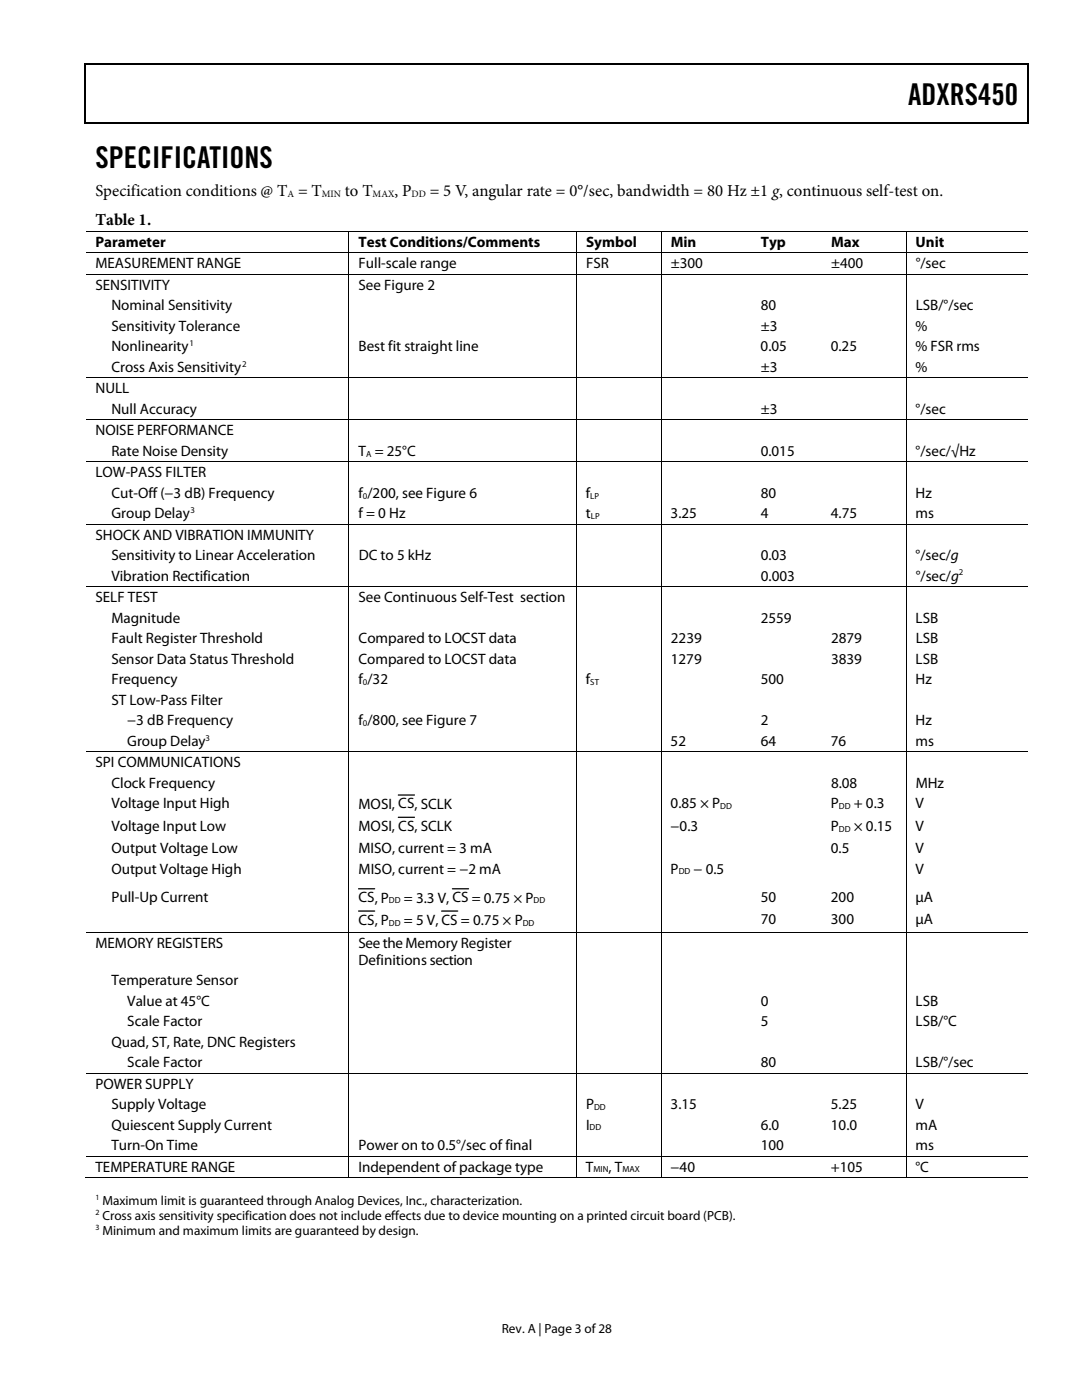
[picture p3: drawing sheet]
<svg xmlns="http://www.w3.org/2000/svg" width="216mm" height="279mm" viewBox="0 0 216 279" stroke-linecap="round" stroke-linejoin="round" font-family="sans-serif">
<defs><g id="words">
<g font-size="6">
<text x="181.2" y="21">ADXRS450</text>
<text x="19" y="33.6">SPECIFICATIONS</text>
</g>
<g font-size="3.3">
<text x="19" y="39.2">Specification conditions @ T = T</text>
<text x="68.8" y="39.2">to T</text>
<text x="78.7" y="39.2">, P</text>
<text x="85.7" y="39.2">= 5 V, angular rate = 0°/sec, bandwidth = 80 Hz ±1 g, continuous self-test on.</text>
<text x="19.1" y="44.9">Table 1.</text>
</g>
<g font-size="3">
<text x="19" y="49.3">Parameter</text>
<text x="19" y="53.6">MEASUREMENT RANGE</text>
<text x="71.5" y="49.3">Test Conditions/Comments</text>
<text x="71.5" y="53.6">Full-scale range</text>
<text x="116.9" y="49.3">Symbol</text>
<text x="117" y="53.6">FSR</text>
<text x="133.8" y="49.3">Min</text>
<text x="133.9" y="53.6">±300</text>
<text x="151.8" y="49.3">Typ</text>
<text x="165.8" y="49.3">Max</text>
<text x="165.8" y="53.6">±400</text>
<text x="182.7" y="49.3">Unit</text>
<text x="182.7" y="53.6">°/sec</text>
<text x="19" y="57.8">SENSITIVITY</text>
<text x="71.5" y="57.8">See Figure 2</text>
<text x="22.2" y="61.9">Nominal Sensitivity</text>
<text x="151.8" y="61.9">80</text>
<text x="182.7" y="61.9">LSB/°/sec</text>
<text x="22.2" y="66">Sensitivity Tolerance</text>
<text x="22.2" y="70.1">Nonlinearity</text>
<text x="71.5" y="70.1">Best fit straight line</text>
<text x="151.8" y="70.1">0.05</text>
<text x="151.8" y="66">±3</text>
<text x="165.8" y="70.1">0.25</text>
<text x="182.7" y="70.1">% FSR rms</text>
<text x="182.7" y="66">%</text>
<text x="22.2" y="74.2">Cross Axis Sensitivity</text>
<text x="151.8" y="74.2">±3</text>
<text x="182.7" y="74.2">%</text>
<text x="19" y="78.5">NULL</text>
<text x="22.2" y="82.6">Null Accuracy</text>
<text x="151.8" y="82.6">±3</text>
<text x="182.7" y="82.6">°/sec</text>
<text x="19" y="86.9">NOISE PERFORMANCE</text>
<text x="19" y="95.2">LOW-PASS FILTER</text>
<text x="22.2" y="91">Rate Noise Density</text>
<text x="71.5" y="91">T = 25°C</text>
<text x="151.8" y="91">0.015</text>
<text x="182.7" y="91">°/sec/√Hz</text>
<text x="22.2" y="99.3">Cut-Off (−3 dB) Frequency</text>
<text x="71.5" y="99.3">f /200, see Figure 6</text>
<text x="116.9" y="99.3">f</text>
<text x="151.8" y="99.3">80</text>
<text x="182.7" y="99.3">Hz</text>
<text x="19" y="107.7">SHOCK AND VIBRATION IMMUNITY</text>
<text x="22.2" y="103.4">Group Delay</text>
<text x="71.5" y="103.4">f = 0 Hz</text>
<text x="116.9" y="103.4">t</text>
<text x="133.8" y="103.4">3.25</text>
<text x="151.8" y="103.4">4</text>
<text x="165.8" y="103.4">4.75</text>
<text x="182.7" y="103.4">ms</text>
<text x="22.2" y="111.8">Sensitivity to Linear Acceleration</text>
<text x="71.6" y="111.8">DC to 5 kHz</text>
<text x="151.8" y="111.8">0.03</text>
<text x="182.7" y="111.8">°/sec/g</text>
<text x="22.2" y="115.9">Vibration Rectification</text>
<text x="151.8" y="115.9">0.003</text>
<text x="182.7" y="115.9">°/sec/g</text>
<text x="19" y="120.2">SELF TEST</text>
<text x="22.2" y="124.3">Magnitude</text>
<text x="71.5" y="120.2">See Continuous Self-Test section</text>
<text x="151.8" y="124.3">2559</text>
<text x="182.7" y="124.3">LSB</text>
<text x="22.2" y="128.4">Fault Register Threshold</text>
<text x="71.6" y="128.4">Compared to LOCST data</text>
<text x="133.9" y="128.4">2239</text>
<text x="165.8" y="128.4">2879</text>
<text x="182.7" y="128.4">LSB</text>
<text x="22.2" y="132.5">Sensor Data Status Threshold</text>
<text x="22.2" y="136.6">Frequency</text>
<text x="71.5" y="132.5">Compared to LOCST data</text>
<text x="71.5" y="136.6">f /32</text>
<text x="116.9" y="136.6">f</text>
<text x="133.9" y="132.5">1279</text>
<text x="151.8" y="136.6">500</text>
<text x="165.8" y="132.5">3839</text>
<text x="182.7" y="136.6">Hz</text>
<text x="182.7" y="132.5">LSB</text>
<text x="22.2" y="140.7">ST Low-Pass Filter</text>
<text x="25.4" y="144.8">−3 dB Frequency</text>
<text x="25.4" y="148.9">Group Delay</text>
<text x="71.5" y="144.8">f /800, see Figure 7</text>
<text x="133.8" y="148.9">52</text>
<text x="151.8" y="148.9">64</text>
<text x="151.8" y="144.8">2</text>
<text x="165.8" y="148.9">76</text>
<text x="182.7" y="148.9">ms</text>
<text x="182.7" y="144.8">Hz</text>
<text x="19" y="153.1">SPI COMMUNICATIONS</text>
<text x="22.2" y="157.2">Clock Frequency</text>
<text x="22.2" y="161.3">Voltage Input High</text>
<text x="71.5" y="161.4">MOSI, CS, SCLK</text>
<text x="133.8" y="161.3">0.85 × P</text>
<text x="165.8" y="161.3">P</text>
<text x="165.8" y="157.2">8.08</text>
<text x="170.4" y="161.3">+ 0.3</text>
<text x="182.7" y="161.3">V</text>
<text x="182.7" y="157.2">MHz</text>
<text x="22.2" y="165.8">Voltage Input Low</text>
<text x="71.5" y="165.9">MOSI, CS, SCLK</text>
<text x="133.8" y="165.8">−0.3</text>
<text x="165.8" y="165.8">P</text>
<text x="170.4" y="165.8">× 0.15</text>
<text x="182.7" y="165.8">V</text>
<text x="22.2" y="170.2">Output Voltage Low</text>
<text x="71.5" y="170.2">MISO, current = 3 mA</text>
<text x="165.8" y="170.2">0.5</text>
<text x="182.7" y="170.2">V</text>
<text x="22.2" y="174.3">Output Voltage High</text>
<text x="71.6" y="174.3">MISO, current = −2 mA</text>
<text x="133.8" y="174.3">P</text>
<text x="138.4" y="174.3">− 0.5</text>
<text x="182.7" y="174.3">V</text>
<text x="22.2" y="180">Pull-Up Current</text>
<text x="71.5" y="180.1">CS, P</text>
<text x="71.5" y="184.5">CS, P</text>
<text x="80.6" y="180.1">= 3.3 V, CS = 0.75 × P</text>
<text x="80.6" y="184.6">= 5 V, CS = 0.75 × P</text>
<text x="151.8" y="184.5">70</text>
<text x="151.8" y="180">50</text>
<text x="165.8" y="184.5">300</text>
<text x="165.8" y="180">200</text>
<text x="182.7" y="184.5">μA</text>
<text x="182.7" y="180">μA</text>
<text x="19" y="189.1">MEMORY REGISTERS</text>
<text x="71.5" y="189.1">See theMemory Register</text>
<text x="22.2" y="196.6">Temperature Sensor</text>
<text x="71.5" y="192.5">Definitions section</text>
<text x="25.4" y="200.7">Value at 45°C</text>
<text x="151.8" y="200.7">0</text>
<text x="182.7" y="200.7">LSB</text>
<text x="22.2" y="208.9">Quad, ST, Rate, DNC Registers</text>
<text x="25.4" y="204.8">Scale Factor</text>
<text x="151.8" y="204.8">5</text>
<text x="182.7" y="204.8">LSB/°C</text>
<text x="25.4" y="213">Scale Factor</text>
<text x="151.8" y="213">80</text>
<text x="182.7" y="213">LSB/°/sec</text>
<text x="19" y="217.3">POWER SUPPLY</text>
<text x="22.2" y="221.4">Supply Voltage</text>
<text x="116.9" y="221.4">P</text>
<text x="133.8" y="221.4">3.15</text>
<text x="165.8" y="221.4">5.25</text>
<text x="182.7" y="221.4">V</text>
<text x="22.2" y="225.4">Quiescent Supply Current</text>
<text x="116.9" y="225.4">I</text>
<text x="151.8" y="225.4">6.0</text>
<text x="165.8" y="225.4">10.0</text>
<text x="182.7" y="225.4">mA</text>
<text x="19" y="233.8">TEMPERATURE RANGE</text>
<text x="22.2" y="229.6">Turn-On Time</text>
<text x="71.5" y="233.8">Independent of package type</text>
<text x="71.5" y="229.6">Power on to 0.5°/sec of final</text>
<text x="116.9" y="233.8">T</text>
<text x="121.4" y="233.8">, T</text>
<text x="133.8" y="233.8">−40</text>
<text x="151.8" y="229.6">100</text>
<text x="165.8" y="233.8">+105</text>
<text x="182.7" y="233.8">°C</text>
<text x="182.7" y="229.6">ms</text>
</g>
<g font-size="2.6">
<text x="20.4" y="240.4">Maximum limit is guaranteed through Analog Devices, Inc., characterization.</text>
<text x="20.4" y="243.4">Cross axis sensitivity specification does not include effects due to device mounting on a printed circuit board (PCB).</text>
<text x="20.4" y="246.4">Minimum and maximum limits are guaranteed by design.</text>
<text x="100.1" y="266">Rev. A | Page 3 of 28</text>
</g>
<g font-size="1.9">
<text x="57.4" y="39.3">A</text>
<text x="64.2" y="39.3">MIN</text>
<text x="74.4" y="39.3">MAX</text>
<text x="82.1" y="39.3">DD</text>
</g>
<g font-size="1.8">
<text x="37.8" y="69.1">1</text>
<text x="48.3" y="73.2">2</text>
<text x="73" y="91.1">A</text>
<text x="72.4" y="99.5">0</text>
<text x="117.8" y="99.5">LP</text>
<text x="38" y="102.4">3</text>
<text x="117.9" y="103.6">LP</text>
<text x="191.3" y="114.9">2</text>
<text x="72.4" y="136.7">0</text>
<text x="117.8" y="136.7">ST</text>
<text x="41" y="147.8">3</text>
<text x="72.4" y="144.9">0</text>
<text x="143.7" y="161.5">DD</text>
<text x="167.4" y="161.5">DD</text>
<text x="167.4" y="165.9">DD</text>
<text x="135.4" y="174.5">DD</text>
<text x="77.6" y="180.3">DD</text>
<text x="77.6" y="184.7">DD</text>
<text x="104.3" y="184.7">DD</text>
<text x="106.5" y="180.3">DD</text>
<text x="118.5" y="221.5">DD</text>
<text x="117.6" y="225.6">DD</text>
<text x="118.4" y="234">MIN</text>
<text x="124.2" y="234">MAX</text>
</g>
<g font-size="1.6">
<text x="19" y="239.5">1</text>
<text x="19" y="242.5">2</text>
<text x="19" y="245.5">3</text>
</g>
</g></defs>
<path d="M16.9 12.7h.2v1h-.2zM205.1 12.7h.2v1h-.2zM205.1 12.7h.2v.3h-.2zM82.3 24.4h.2v.3h-.2zM205.1 24.4h.2v.3h-.2z" fill="#000"/>
<path d="M16.9 12.8h188.2M17 13.7v11M205.2 13.7v11M205.1 24.5h-188.2M79.5 158.7h3.2M71.5 177.4h3.3M79.5 163.1h3.2M90.3 177.4h3.2M71.5 181.8h3.3M88.1 181.8h3.2" fill="none" stroke="#000" stroke-width=".25"/>
<g fill="none" stroke="#000" stroke-width=".2">
<path d="M17.1 46.2h187.9M17.1 50.5h187.9M17.1 54.8h187.9M69.6 46.2v4.2M69.6 50.6v4.1M69.6 54.8v20.5M115 46.2v4.2M115 50.6v4.1M115 54.8v20.5M131.9 46.2v4.2M131.9 50.6v4.1M131.9 54.8v20.5"/>
<path d="M180.8 46.2v4.2M180.8 50.6v4.1M180.8 54.8v20.5M17.1 75.4h187.9M69.6 75.5v8.2M115 75.5v8.2M131.9 75.5v8.2M180.8 75.5v8.2M17.1 83.8h187.9M17.1 92.2h187.9M69.6 83.9v8.2M69.6 92.2v12.3"/>
<path d="M115 83.9v8.2M115 92.2v12.3M131.9 83.9v8.2M131.9 92.2v12.3M180.8 83.9v8.2M180.8 92.2v12.3M17.1 104.6h187.9M17.1 117.1h187.9M69.6 104.7v12.3M69.6 117.2v32.8M115 104.7v12.3M115 117.2v32.8"/>
<path d="M131.9 104.7v12.3M131.9 117.2v32.8M180.8 104.7v12.3M180.8 117.2v32.8M17.1 150.1h187.9M69.6 150.1v35.8M115 150.1v35.8M131.9 150.1v35.8M180.8 150.1v35.8M17.1 186h187.9M69.6 186.1v28M115 186.1v28"/>
<path d="M131.9 186.1v28M180.8 186.1v28M17.1 214.2h187.9M69.6 214.3v16.4M115 214.3v16.4M131.9 214.3v16.4M180.8 214.3v16.4M16.9 235h52.7M17.1 230.7h187.9M69.6 230.8v4.3M69.7 235h45.2M115 230.8v4.3"/>
<path d="M115.1 235h16.7M131.9 230.8v4.3M132 235h48.7M180.8 230.8v4.3M180.9 235h24.2"/>
</g>
<use href="#words"/>
</svg>
